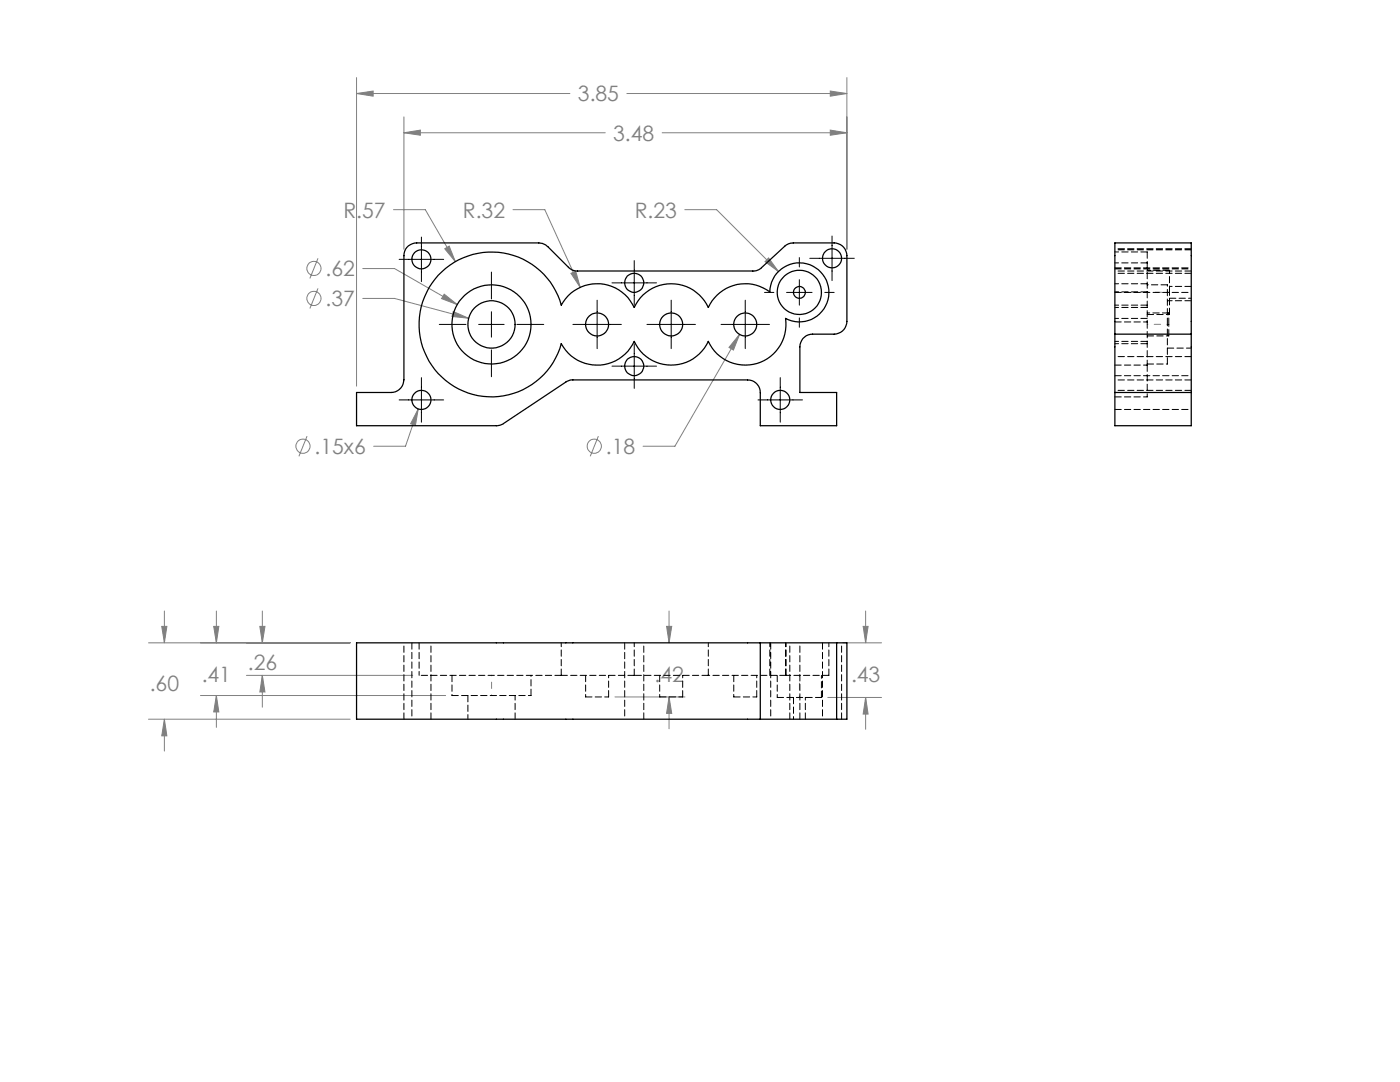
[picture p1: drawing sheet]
<svg xmlns="http://www.w3.org/2000/svg" width="279mm" height="216mm" viewBox="0 0 279 216" stroke-linecap="round" stroke-linejoin="round" font-family="sans-serif">
<defs><g id="words">
<g font-size="4.2" fill="#808080">
<text x="115.3" y="20.2">3.85</text>
<text x="122.4" y="28">3.48</text>
<text x="68.5" y="43.4">R.57</text>
<text x="92.4" y="43.4">R.32</text>
<text x="126.7" y="43.4">R.23</text>
<text x="65" y="55.1">.62</text>
<text x="65" y="61.1">.37</text>
<text x="62.8" y="90.6">.15x6</text>
<text x="120.9" y="90.6">.18</text>
<text x="29.9" y="137.8">.60</text>
<text x="40.2" y="136.1">.41</text>
<text x="49.5" y="133.7">.26</text>
<text x="130.6" y="136.1">.42</text>
<text x="169.8" y="136.1">.43</text>
</g>
</g></defs>
<g fill="none" stroke="#808080" stroke-width=".2">
<path d="M71.2 18.7l3.3-.5v1zM71.2 15.5v61.5M71.2 18.7h42.5M125.1 18.7h43.9M165.7 18.2l3.3 .5-3.3 .5zM169 15.5v34.2M80.6 26.5l3.3-.5v1zM80.6 23.3v26.4M80.6 26.5h40.2M132.2 26.5h36.8M165.7 26l3.3 .5-3.3 .5zM63.5 51.5l-1.7 4.1"/>
<path d="M63.5 57.5l-1.7 4.1M72.4 53.6h6.3l12.6 7.2M72.4 59.5h6.3l14.8 4M78.5 41.8h6.4l6 10.4M88.7 58.7l2.6 2.1-3.2-1.2zM88.8 49.6l.8-.5 1.3 3.1zM102.4 41.8h6.3l7.1 15.5M113.9 54.5l1-.4 .9 3.2zM136.7 41.8h6.3l12.4 12.4M153.4 51.5l2 2.7-2.7-2zM90.5 62.2l3 1.3-3.3-.4zM147.6 66.7l-1.2 3.1-.9-.5z"/>
<path d="M147.6 66.7l-12.9 22.3h-6.4M61.3 87l-1.6 4.1M83.5 81.6l-.6 3.3-.9-.3zM83.5 81.6l-2.6 7.4h-6.3M119.4 87l-1.6 4.1M29.6 128.3h40.3M32.3 125h1l-.5 3.3zM32.8 121.9v6.4M40 138.8h48.9M42.7 125h1l-.5 3.3zM43.2 138.8l.5 3.3h-1zM43.2 121.9v6.4"/>
<path d="M43.2 138.8v6.3M49.2 134.8h33.2M51.9 125h1l-.5 3.3zM52.4 134.8l.5 3.3h-1zM52.4 121.9v6.4M52.4 134.8v6.3M122.7 139.1h14M133 125h1.1l-.6 3.3zM133.5 139.1l.6 3.2h-1.1zM133.5 121.9v6.4M133.5 139.1v6.3M165.2 139.2h10.7"/>
<path d="M168.2 128.3h7.7M172.3 125h.9l-.4 3.3zM172.8 139.2l.4 3.3h-.9zM172.8 121.9v6.4M172.8 139.2v6.3M29.6 143.5h40.3M32.8 143.5l.5 3.3h-1zM32.8 143.5v6.4"/>
<circle cx="62.6" cy="59.5" r="1.42"/>
<circle cx="62.7" cy="53.6" r="1.41"/>
<circle cx="60.5" cy="89" r="1.42"/>
<circle cx="118.6" cy="89" r="1.42"/>
</g>
<g fill="none" stroke="#000" stroke-width=".2">
<path d="M79.7 51.8h8.8M84.1 47.3v8.9M98.1 54.3v5.4M119.2 59.9v9.7M122.1 56.4h8.9M126.6 52v8.9M133.9 59.9v9.7M148.7 59.9v9.7M152.6 58.3h1.8M157 58.3h5.1M159.5 51.4v1.9M159.5 55.8v5.1"/>
<path d="M161.6 51.5h8.9M164.6 58.3h1.9M166.1 47.1v8.9M79.7 79.8h8.8M84.1 75.4v8.8M87.7 64.7h5.3M95.5 64.7h5.1M98.1 62.2v5.1M98.1 69.8v5.4M103.2 64.7h5.3M114.3 64.7h9.7M122.1 73.1h8.9"/>
<path d="M126.6 68.6v8.9M129.1 64.7h9.7M143.9 64.7h9.7M151.3 79.8h8.9M155.7 75.4v8.8M159.5 63.4v1.9"/>
</g>
<path d="M233 64.7h-4M98.1 138.8v-4.1" fill="none" stroke="#808080" stroke-width=".2" stroke-dasharray="15.2 1.3 1.3 1.3" stroke-dashoffset="15.1"/>
<path d="M233.4 58.3h-4.4M159.6 139.2v-4.5" fill="none" stroke="#808080" stroke-width=".2" stroke-dasharray="15.2 1.3 1.3 1.3" stroke-dashoffset="14.9"/>
<path d="M88.8 49.6l2.1 2.6-1.3-3.1zM113.9 54.5l1.9 2.8-.9-3.2zM153.4 51.5l-.7 .7 2.7 2zM147.6 66.7l-2.1 2.6 .9 .5zM88.7 58.7l-.6 .9 3.2 1.2zM90.5 62.2l-.3 .9 3.3 .4zM83.5 81.6l-1.5 3 .9 .3zM71.2 18.7l3.3-.5v1zM165.7 18.2l3.3 .5-3.3 .5zM80.6 26.5l3.3-.5v1zM165.7 26l3.3 .5-3.3 .5zM32.3 125h1l-.5 3.3zM32.8 143.5l.5 3.3h-1zM51.9 125h1l-.5 3.3zM52.4 134.8l.5 3.3h-1zM42.7 125h1l-.5 3.3zM43.2 138.8l.5 3.3h-1zM133 125h1.1l-.6 3.3zM133.5 139.1l.6 3.2h-1.1zM172.3 125h.9l-.4 3.3zM172.8 139.2l.4 3.3h-.9z" fill="#808080"/>
<g fill="none" stroke="#000" stroke-width=".25">
<path d="M81.2 49.4l.7-.6 1.2-.3h24.4a2.92 2.92 0 0 1 1.8 .7l4.2 4.1a2.33 2.33 0 0 0 1.8 .8h34.9a2.48 2.48 0 0 0 1.8-.7l4.6-4.3a2.48 2.48 0 0 1 1.7-.6h8.2a2.57 2.57 0 0 1 2.5 2.5v13.1a2.57 2.57 0 0 1-2.5 2.6h-4.3a2.57 2.57 0 0 0-2.6 2.5v9.1h7.4v6.6h-15.3v-6.5a2.51 2.51 0 0 0-2.5-2.6h-35.3l-.8 .3-12.8 8.5-.5 .2-.5 .1h-28.1v-6.6h6.9a2.57 2.57 0 0 0 2.5-2.5v-24.8l.2-.8zM87.5 54.9a14.5 14.5 0 0 1 24.5 6 8.2 8.2 0 0 1 7.4-4.3 8.2 8.2 0 0 1 7.2 4.7 8.1 8.1 0 0 1 7.4-4.7 8.1 8.1 0 0 1 7.4 4.7 8.1 8.1 0 0 1 12.2-3.1 5.9 5.9 0 0 1 6.9-5.7 5.9 5.9 0 0 1 4.6 7.7 5.9 5.9 0 0 1-8.3 3.3 8.1 8.1 0 0 1-5.7 9 8.1 8.1 0 0 1-9.7-4.4 8.1 8.1 0 0 1-7.4 4.7 8.1 8.1 0 0 1-7.4-4.7 8.1 8.1 0 0 1-7.2 4.8 8.1 8.1 0 0 1-7.4-4.3 14.5 14.5 0 0 1-21 8.8 14.5 14.5 0 0 1-3.5-22.5zM222.5 66.7v-18.2h15.2v18.2M222.5 66.7v18.2h15.2v-18.2M222.5 66.7h15.2M222.5 78.3h15.2M151.7 128.3h-80.5v15.2h80.5M151.7 128.3v15.2M151.7 128.3h15.3M167 128.3h2v15.2h-2M167 128.3v15.2M151.7 143.5h15.3"/>
<circle cx="84.1" cy="51.7" r="1.9"/>
<circle cx="126.6" cy="56.4" r="1.89"/>
<circle cx="159.5" cy="58.3" r="4.4"/>
<circle cx="159.5" cy="58.4" r="1.18"/>
<circle cx="166.1" cy="51.5" r="1.91"/>
<circle cx="84.1" cy="79.8" r="1.91"/>
<circle cx="98.1" cy="64.7" r="7.9"/>
<circle cx="98.1" cy="64.7" r="4.7"/>
<circle cx="119.2" cy="64.7" r="2.3"/>
<circle cx="126.6" cy="73" r="1.89"/>
<circle cx="134" cy="64.7" r="2.29"/>
<circle cx="148.7" cy="64.7" r="2.29"/>
<circle cx="155.7" cy="79.8" r="1.91"/>
</g>
<g fill="none" stroke="#000" stroke-width=".2" stroke-dasharray="1.3 .6">
<path d="M222.5 53.4h15.2M222.5 58.3h15.2M222.5 53.7h15.2M229 58.2h-6.5M229 52.5v11.7M229 50.3v2.2M229 52.5h-6.5M229 56.6h-6.5M229 50.3h-6.5M233 56.8h-4M233.4 58.3v-4.4M233.4 53.9h-4.4"/>
<path d="M233.4 59.5h4.3M237.7 54.1h-15.2M237.7 49.6h-15.2M237.7 57.2h-4.3M237.7 54.5h-15.2M237.7 49.8h-15.2M222.5 64.2h6.5M222.5 72.8h6.5M222.5 75h15.2M222.5 79.2h6.5M229 63.5h-6.5M229 68.1h-6.5"/>
<path d="M229 64.2v8.6M229 61.3h-6.5M229 60.9h-6.5M229 68.6h-6.5M229 72.8v6.4M229 62.8h4.4M229 67h4.3M229 72.6h4M233 64.7v-7.9M233 72.6v-7.9M233 69.5h4.7M233.3 64.7v-2.3"/>
<path d="M233.3 67v-2.3M233.3 62.4h-4.3M233.4 62.8v-4.5M237.7 75.8h-15.2M237.7 77.9h-15.2M237.7 71.2h-15.2M237.7 60h-4.7M222.5 81.7h15.2M82.2 128.3v15.2M83.6 128.3v6.5M90.2 138.8h15.8M90.2 134.8v4"/>
<path d="M93.4 138.8v4.7M106 138.8v-4M112 134.8v-6.5M112 134.8h-28.4M116.9 139.1h4.6M116.9 134.8v4.3M121.5 139.1v-4.3M124.7 128.3v15.2M126.6 134.8v-6.5M126.6 134.8h-14.6M131.7 139.1h4.5M131.7 134.8v4.3"/>
<path d="M136.2 139.1v-4.3M141.4 134.8h-14.8M141.4 134.8v-6.5M146.4 139.1h4.6M146.4 134.8v4.3M151 139.1v-4.3M153.6 134.8v-6.5M153.8 128.3v15.2M155.1 139.2h8.8M155.1 134.8v4.4M156.8 134.8v-6.5M156.9 134.8h-15.5"/>
<path d="M156.9 134.8v-6.5M158.4 139.2v4.3M163.9 139.2v-4.4M164.1 128.3v15.2M165.4 134.8h-8.5M165.4 134.8v-6.5M80.6 143.5v-15.2M86 143.5v-15.2M102.8 143.5v-4.7M128.5 143.5v-15.2M157.6 143.5v-15.2M159.6 143.5v-15.2"/>
<path d="M160.7 143.5v-4.3M168 143.5v-15.2"/>
</g>
<use href="#words"/>
</svg>
